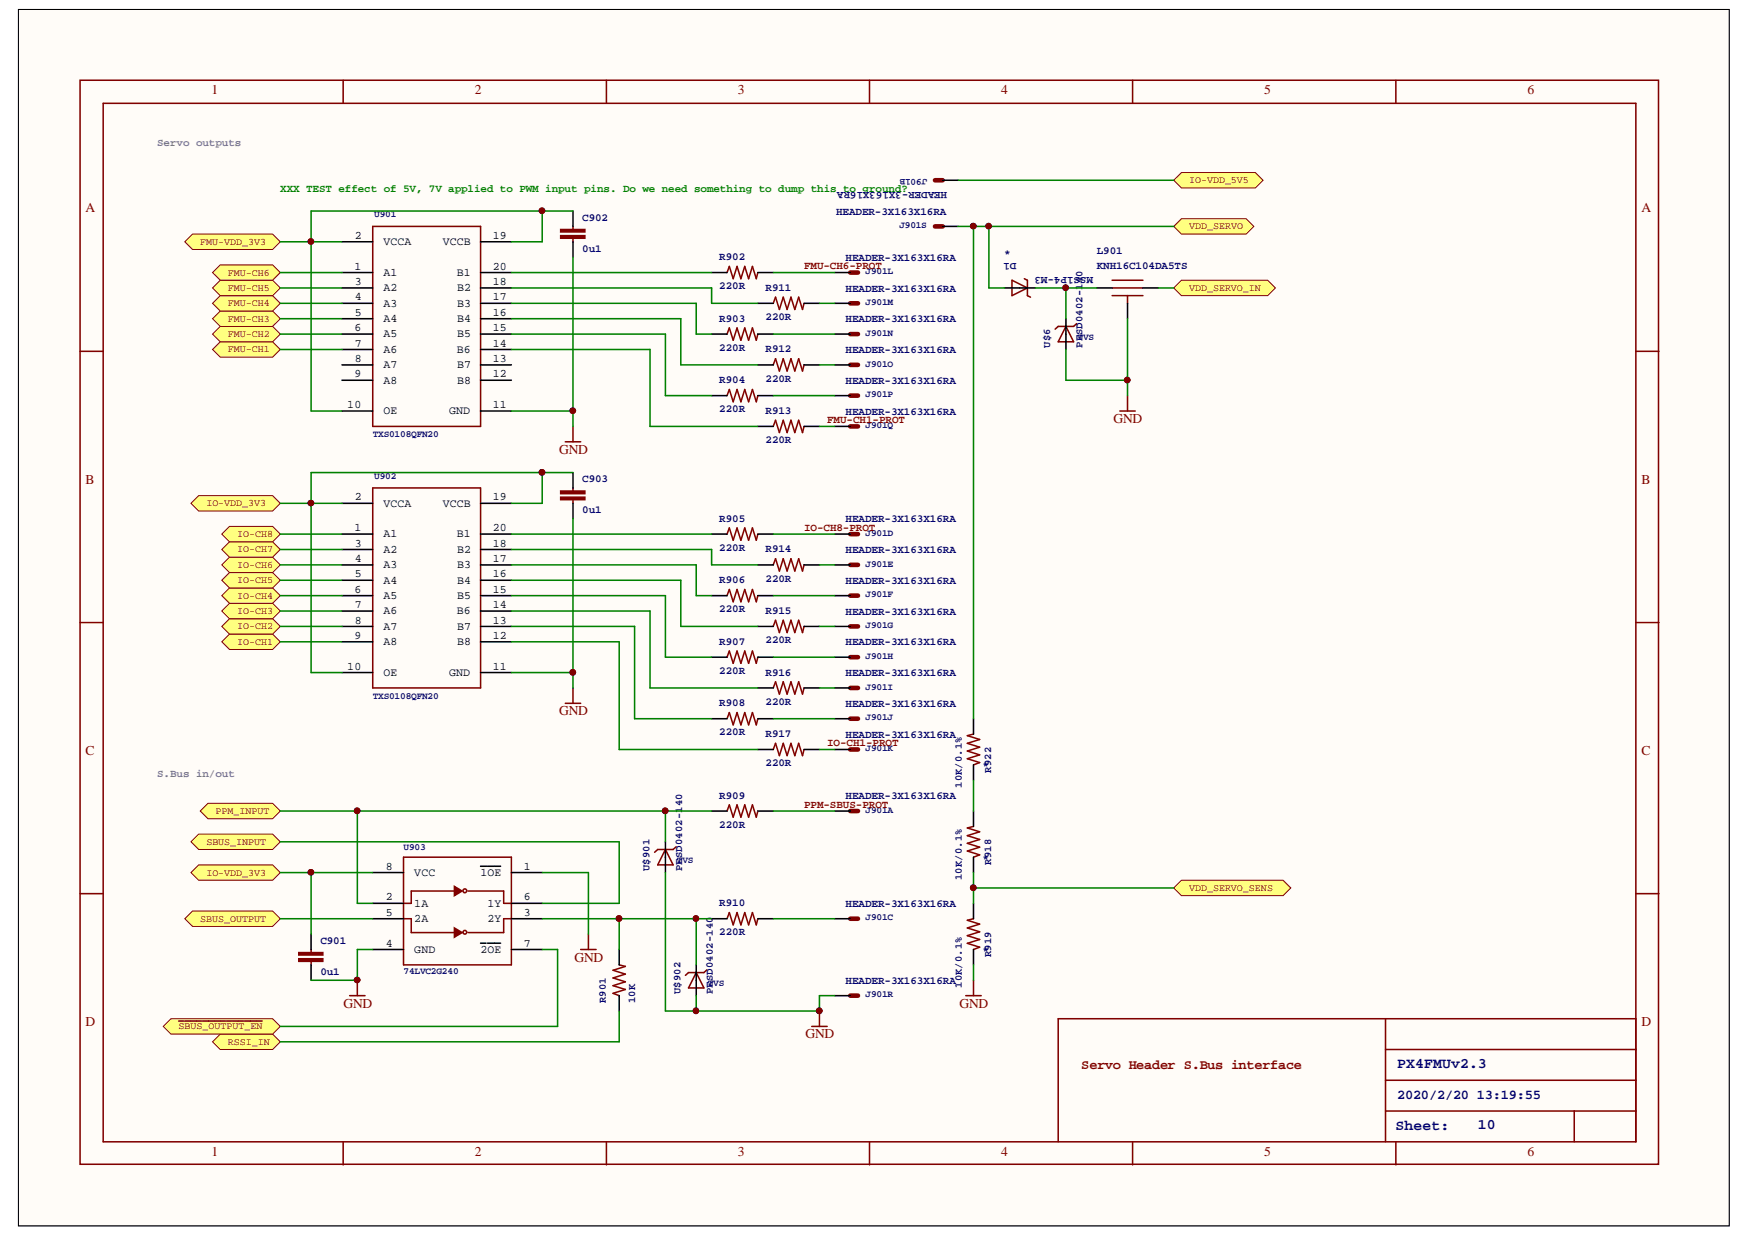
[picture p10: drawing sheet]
<svg xmlns="http://www.w3.org/2000/svg" width="297mm" height="210mm" viewBox="0 0 297 210" stroke-linecap="round" stroke-linejoin="round" font-family="sans-serif">
<defs><g id="words">
<g font-size="2.5" fill="#000080">
<text x="237" y="181.2">PX4FMUv2.3</text>
<text x="236.7" y="191.8">Sheet:</text>
<text x="250.7" y="191.7">10</text>
</g>
<g font-size="2.3" fill="#800000">
<text x="35.9" y="16">1</text>
<text x="80.5" y="16">2</text>
<text x="125.2" y="16">3</text>
<text x="169.8" y="16">4</text>
<text x="214.5" y="16">5</text>
<text x="259.1" y="16">6</text>
<text x="14.5" y="36.1">A</text>
<text x="278.4" y="36.1">A</text>
<text x="188.9" y="71.8">GND</text>
<text x="94.8" y="77">GND</text>
<text x="14.5" y="82.1">B</text>
<text x="278.4" y="82.1">B</text>
<text x="94.8" y="121.4">GND</text>
<text x="14.5" y="128.1">C</text>
<text x="278.4" y="128.1">C</text>
<text x="97.5" y="163.2">GND</text>
<text x="58.3" y="171">GND</text>
<text x="162.8" y="171">GND</text>
<text x="14.5" y="174.1">D</text>
<text x="136.7" y="176.2">GND</text>
<text x="278.4" y="174.1">D</text>
<text x="183.4" y="181.3">Servo Header S.Bus interface</text>
<text x="35.9" y="196.2">1</text>
<text x="80.5" y="196.2">2</text>
<text x="125.2" y="196.2">3</text>
<text x="169.8" y="196.2">4</text>
<text x="214.5" y="196.2">5</text>
<text x="259.1" y="196.2">6</text>
</g>
<g font-size="2.3" fill="#000080">
<text x="237" y="186.5">2020/2/20</text>
<text x="250.6" y="186.5">13:19:55</text>
</g>
<g font-size="2">
<text x="60.2" y="40.5">2</text>
<text x="65.1" y="41.6">VCCA</text>
<text x="75.1" y="41.6">VCCB</text>
<text x="83.6" y="40.5">19</text>
<text x="60.1" y="45.8">1</text>
<text x="65.1" y="46.8">A1</text>
<text x="77.5" y="46.8">B1</text>
<text x="83.6" y="45.8">20</text>
<text x="60.2" y="48.4">3</text>
<text x="60.2" y="51">4</text>
<text x="60.2" y="53.6">5</text>
<text x="65.1" y="49.4">A2</text>
<text x="65.1" y="52">A3</text>
<text x="77.6" y="49.4">B2</text>
<text x="77.6" y="52">B3</text>
<text x="83.6" y="48.4">18</text>
<text x="83.6" y="51">17</text>
<text x="83.6" y="53.6">16</text>
<text x="60.1" y="56.2">6</text>
<text x="60.2" y="58.8">7</text>
<text x="65.1" y="54.6">A4</text>
<text x="65.1" y="57.3">A5</text>
<text x="65.1" y="59.9">A6</text>
<text x="77.5" y="59.9">B6</text>
<text x="77.6" y="54.6">B4</text>
<text x="77.6" y="57.3">B5</text>
<text x="83.6" y="56.2">15</text>
<text x="83.6" y="58.8">14</text>
<text x="60.1" y="64">9</text>
<text x="60.2" y="61.4">8</text>
<text x="65.1" y="62.5">A7</text>
<text x="65.1" y="65.1">A8</text>
<text x="77.6" y="62.5">B7</text>
<text x="77.6" y="65.1">B8</text>
<text x="83.6" y="61.4">13</text>
<text x="83.6" y="64">12</text>
<text x="58.9" y="69.3">10</text>
<text x="65.1" y="70.3">OE</text>
<text x="76.2" y="70.3">GND</text>
<text x="83.6" y="69.3">11</text>
<text x="60.2" y="84.9">2</text>
<text x="65.1" y="86">VCCA</text>
<text x="75.1" y="86">VCCB</text>
<text x="83.6" y="84.9">19</text>
<text x="60.1" y="90.1">1</text>
<text x="60.2" y="92.8">3</text>
<text x="60.2" y="95.4">4</text>
<text x="65.1" y="91.2">A1</text>
<text x="65.1" y="93.8">A2</text>
<text x="77.5" y="91.2">B1</text>
<text x="77.6" y="93.8">B2</text>
<text x="83.6" y="90.1">20</text>
<text x="83.6" y="92.8">18</text>
<text x="83.6" y="95.4">17</text>
<text x="60.1" y="100.6">6</text>
<text x="60.2" y="98">5</text>
<text x="65.1" y="96.4">A3</text>
<text x="65.1" y="99">A4</text>
<text x="65.1" y="101.6">A5</text>
<text x="77.6" y="96.4">B3</text>
<text x="77.6" y="99">B4</text>
<text x="77.6" y="101.6">B5</text>
<text x="83.6" y="98">16</text>
<text x="83.6" y="100.6">15</text>
<text x="60.2" y="103.2">7</text>
<text x="60.2" y="105.8">8</text>
<text x="65.1" y="104.2">A6</text>
<text x="65.1" y="106.9">A7</text>
<text x="77.5" y="104.2">B6</text>
<text x="77.6" y="106.9">B7</text>
<text x="83.6" y="103.2">14</text>
<text x="83.6" y="105.8">13</text>
<text x="58.9" y="113.6">10</text>
<text x="60.1" y="108.4">9</text>
<text x="65.1" y="109.5">A8</text>
<text x="77.6" y="109.5">B8</text>
<text x="83.6" y="113.6">11</text>
<text x="83.6" y="108.4">12</text>
<text x="65.1" y="114.7">OE</text>
<text x="76.2" y="114.7">GND</text>
<text x="65.4" y="147.6">8</text>
<text x="70.3" y="148.6">VCC</text>
<text x="81.5" y="148.6">1OE</text>
<text x="88.8" y="147.6">1</text>
<text x="65.4" y="152.8">2</text>
<text x="65.4" y="155.4">5</text>
<text x="70.3" y="153.8">1A</text>
<text x="82.7" y="153.8">1Y</text>
<text x="88.8" y="152.8">6</text>
<text x="88.8" y="155.4">3</text>
<text x="65.4" y="160.6">4</text>
<text x="70.3" y="161.7">GND</text>
<text x="70.3" y="156.5">2A</text>
<text x="81.5" y="161.7">2OE</text>
<text x="82.7" y="156.5">2Y</text>
<text x="88.8" y="160.6">7</text>
</g>
<g font-size="1.9" fill="#808080">
<text x="26.6" y="24.8">Servo outputs</text>
<text x="26.6" y="131.8">S.Bus in/out</text>
</g>
<text font-size="1.9" fill="#008000" x="47.6" y="32.6">XXX TEST effect of 5V, 7V applied to PWM input pins. Do we need something to dump this to ground?</text>
<g font-size="1.9" fill="#000080">
<text x="160.7" y="32.6" transform="rotate(-180 160.7 32.6)">HEADER-3X163X16RA</text>
<text x="98.8" y="37.5">C902</text>
<text x="141.8" y="36.4">HEADER-3X163X16RA</text>
<text x="98.8" y="42.7">0u1</text>
<text x="122" y="44.1">R902</text>
<text x="143.5" y="44.2">HEADER-3X163X16RA</text>
<text x="170.4" y="43.6">*</text>
<text x="172.4" y="44.7" transform="rotate(-180 172.4 44.7)">D1</text>
<text x="185.4" y="47.1" transform="rotate(-180 185.4 47.1)">MSS1P4-M3</text>
<text x="186" y="43.1">L901</text>
<text x="186" y="45.7">KNH16C104DA5TS</text>
<text x="122" y="49.1">220R</text>
<text x="129.9" y="49.4">R911</text>
<text x="143.5" y="49.5">HEADER-3X163X16RA</text>
<text x="122" y="54.6">R903</text>
<text x="122" y="59.5">220R</text>
<text x="129.9" y="54.3">220R</text>
<text x="129.9" y="59.8">R912</text>
<text x="143.5" y="54.7">HEADER-3X163X16RA</text>
<text x="143.5" y="59.9">HEADER-3X163X16RA</text>
<text x="122" y="65">R904</text>
<text x="129.9" y="64.7">220R</text>
<text x="143.5" y="65.1">HEADER-3X163X16RA</text>
<text x="122" y="70">220R</text>
<text x="129.9" y="70.2">R913</text>
<text x="143.5" y="70.3">HEADER-3X163X16RA</text>
<text x="129.9" y="75.2">220R</text>
<text x="98.8" y="81.8">C903</text>
<text x="98.8" y="87.1">0u1</text>
<text x="122" y="88.5">R905</text>
<text x="143.5" y="88.6">HEADER-3X163X16RA</text>
<text x="122" y="93.5">220R</text>
<text x="129.9" y="93.7">R914</text>
<text x="143.5" y="93.8">HEADER-3X163X16RA</text>
<text x="122" y="99">R906</text>
<text x="129.9" y="98.7">220R</text>
<text x="143.5" y="99.1">HEADER-3X163X16RA</text>
<text x="122" y="103.9">220R</text>
<text x="129.9" y="104.2">R915</text>
<text x="143.5" y="104.3">HEADER-3X163X16RA</text>
<text x="122" y="109.4">R907</text>
<text x="129.9" y="109.1">220R</text>
<text x="143.5" y="109.5">HEADER-3X163X16RA</text>
<text x="122" y="114.3">220R</text>
<text x="122" y="119.8">R908</text>
<text x="129.9" y="114.6">R916</text>
<text x="129.9" y="119.6">220R</text>
<text x="143.5" y="114.7">HEADER-3X163X16RA</text>
<text x="143.5" y="120">HEADER-3X163X16RA</text>
<text x="122" y="124.8">220R</text>
<text x="129.9" y="125.1">R917</text>
<text x="143.5" y="125.2">HEADER-3X163X16RA</text>
<text x="129.9" y="130">220R</text>
<text x="166.7" y="130.5">*</text>
<text x="122" y="135.5">R909</text>
<text x="143.5" y="135.6">HEADER-3X163X16RA</text>
<text x="122" y="140.4">220R</text>
<text x="166.7" y="146.2">*</text>
<text x="122" y="153.8">R910</text>
<text x="143.5" y="153.9">HEADER-3X163X16RA</text>
<text x="54.3" y="160.2">C901</text>
<text x="122" y="158.7">220R</text>
<text x="166.7" y="161.9">*</text>
<text x="54.3" y="165.4">0u1</text>
<text x="143.5" y="166.9">HEADER-3X163X16RA</text>
</g>
<g font-size="1.9" fill="#800000">
<text x="136.4" y="45.7">FMU-CH6-PROT</text>
<text x="140.3" y="71.8">FMU-CH1-PROT</text>
<text x="136.4" y="90.1">IO-CH8-PROT</text>
<text x="140.3" y="126.6">IO-CH1-PROT</text>
<text x="136.4" y="137.1">PPM-SBUS-PROT</text>
</g>
<g font-size="1.8" fill="#000080">
<text x="178.1" y="59" transform="rotate(-90 178.1 59)">U$6</text>
<text x="183.6" y="59" transform="rotate(-90 183.6 59)">PESD0402-140</text>
<text x="168.1" y="131.1" transform="rotate(-90 168.1 131.1)">R922</text>
<text x="163.2" y="133.7" transform="rotate(-90 163.2 133.7)">10K/0.1%</text>
<text x="110.2" y="147.8" transform="rotate(-90 110.2 147.8)">U$901</text>
<text x="115.7" y="147.8" transform="rotate(-90 115.7 147.8)">PESD0402-140</text>
<text x="163.2" y="149.4" transform="rotate(-90 163.2 149.4)">10K/0.1%</text>
<text x="168.1" y="146.8" transform="rotate(-90 168.1 146.8)">R918</text>
<text x="163.2" y="167.6" transform="rotate(-90 163.2 167.6)">10K/0.1%</text>
<text x="168.1" y="162.4" transform="rotate(-90 168.1 162.4)">R919</text>
<text x="102.8" y="170.3" transform="rotate(-90 102.8 170.3)">R901</text>
<text x="107.7" y="170.3" transform="rotate(-90 107.7 170.3)">10K</text>
<text x="115.4" y="168.7" transform="rotate(-90 115.4 168.7)">U$902</text>
<text x="120.9" y="168.7" transform="rotate(-90 120.9 168.7)">PESD0402-140</text>
</g>
<g font-size="1.7" fill="#800000">
<text x="201.7" y="31.1">IO-VDD_5V5</text>
<text x="34" y="41.5">FMU-VDD_3V3</text>
<text x="201.7" y="38.9">VDD_SERVO</text>
<text x="38.7" y="46.7">FMU-CH6</text>
<text x="38.7" y="52">FMU-CH4</text>
<text x="38.7" y="49.4">FMU-CH5</text>
<text x="201.7" y="49.4">VDD_SERVO_IN</text>
<text x="38.7" y="59.8">FMU-CH1</text>
<text x="38.7" y="57.2">FMU-CH2</text>
<text x="38.7" y="54.6">FMU-CH3</text>
<text x="35" y="85.9">IO-VDD_3V3</text>
<text x="40.2" y="93.7">IO-CH7</text>
<text x="40.2" y="91.1">IO-CH8</text>
<text x="40.2" y="101.6">IO-CH4</text>
<text x="40.2" y="99">IO-CH5</text>
<text x="40.2" y="96.4">IO-CH6</text>
<text x="40.2" y="106.8">IO-CH2</text>
<text x="40.2" y="104.2">IO-CH3</text>
<text x="40.2" y="109.4">IO-CH1</text>
<text x="35" y="143.3">SBUS_INPUT</text>
<text x="36.6" y="138.1">PPM_INPUT</text>
<text x="35" y="148.6">IO-VDD_3V3</text>
<text x="201.7" y="151.2">VDD_SERVO_SENS</text>
<text x="34" y="156.4">SBUS_OUTPUT</text>
<text x="30.3" y="174.7">SBUS_OUTPUT_EN</text>
<text x="38.7" y="177.3">RSSI_IN</text>
</g>
<g font-size="1.6" fill="#000080">
<text x="157.3" y="30.3" transform="rotate(-180 157.3 30.3)">J901B</text>
<text x="63.5" y="36.9">U901</text>
<text x="152.6" y="38.7">J901S</text>
<text x="146.9" y="46.5">J901L</text>
<text x="146.9" y="51.7">J901M</text>
<text x="146.9" y="57">J901N</text>
<text x="182.8" y="57.6">TVS</text>
<text x="146.9" y="62.2">J901O</text>
<text x="146.9" y="67.4">J901P</text>
<text x="63.2" y="74.2">TXS0108QFN20</text>
<text x="146.9" y="72.6">J901Q</text>
<text x="63.5" y="81.2">U902</text>
<text x="146.9" y="90.9">J901D</text>
<text x="146.9" y="96.1">J901E</text>
<text x="146.9" y="101.4">J901F</text>
<text x="146.9" y="106.6">J901G</text>
<text x="146.9" y="111.8">J901H</text>
<text x="63.2" y="118.6">TXS0108QFN20</text>
<text x="146.9" y="117">J901I</text>
<text x="146.9" y="122.2">J901J</text>
<text x="146.9" y="127.5">J901K</text>
<text x="146.9" y="137.9">J901A</text>
<text x="68.5" y="144.2">U903</text>
<text x="114.8" y="146.4">TVS</text>
<text x="146.9" y="156.2">J901C</text>
<text x="68.5" y="165.3">74LVC2G240</text>
<text x="120.1" y="167.3">TVS</text>
<text x="146.9" y="169.2">J901R</text>
</g>
</g></defs>
<path d="M3.1 1.6h290.2v206.4h-290.2z" fill="#fffcf8" stroke="#000" stroke-width=".17"/>
<g fill="#000080" stroke="#000080" stroke-width=".17">
<circle cx="52.7" cy="148" r=".48"/>
<circle cx="52.7" cy="85.4" r=".48"/>
<circle cx="52.7" cy="41" r=".48"/>
<circle cx="60.6" cy="166.3" r=".48"/>
<circle cx="60.6" cy="137.6" r=".48"/>
<circle cx="91.9" cy="80.1" r=".48"/>
<circle cx="91.9" cy="35.8" r=".48"/>
<circle cx="97.2" cy="114.1" r=".48"/>
<circle cx="97.2" cy="69.7" r=".48"/>
<circle cx="105" cy="155.9" r=".48"/>
<circle cx="112.8" cy="137.6" r=".48"/>
<circle cx="118" cy="171.5" r=".48"/>
<circle cx="118" cy="155.9" r=".48"/>
<circle cx="139" cy="171.5" r=".48"/>
<circle cx="165.1" cy="150.6" r=".48"/>
<circle cx="165.1" cy="38.4" r=".48"/>
<circle cx="167.7" cy="38.4" r=".47"/>
<circle cx="180.8" cy="48.8" r=".48"/>
<circle cx="191.2" cy="64.5" r=".48"/>
</g>
<path d="M63.2 38.4h18.3v34h-18.3zM97.2 38.4v.5M97.2 40.5v.5M63.2 82.8h18.3v33.9h-18.3zM97.2 82.8v.5M97.2 84.9v.5M68.5 145.5h18.2v18.2h-18.2zM68.5 155.9h1.3v2.3h7.3M77.1 151.2h-7.3v2.1h-1.3M79.4 151.2h6v2.1h1.3M86.7 155.9h-1.3v2.3h-6" fill="none" stroke="#800000" stroke-width=".26"/>
<g fill="#800000" stroke="#800000" stroke-width=".26">
<path d="M95.1 40h4.1v.4h-4.1z"/>
<path d="M95.1 38.9h4.1v.5h-4.1z"/>
<path d="M95.1 84.4h4.1v.4h-4.1z"/>
<path d="M95.1 83.3h4.1v.5h-4.1z"/>
</g>
<g fill="none" stroke="#000" stroke-width=".26">
<path d="M97.2 35.8v2.6M58 46.2h5.2M58 48.9h5.2M58 41h5.2M58 51.5h5.2M58 54.1h5.2M58 56.7h5.2M58 59.3h5.2M81.5 46.2h5.2M81.5 48.9h5.2M81.5 41h5.2M81.5 51.5h5.2"/>
<path d="M81.5 54.1h5.2M81.5 56.7h5.2M81.5 59.3h5.2M97.2 41v2.6M58 69.7h5.2M58 61.9h5.2M58 64.5h5.2M81.5 69.7h5.2M81.5 61.9h5.2M81.5 64.5h5.2M58 90.6h5.2M58 93.2h5.2"/>
<path d="M58 85.4h5.2M58 95.9h5.2M58 98.5h5.2M81.5 90.6h5.2M81.5 93.2h5.2M81.5 85.4h5.2M81.5 95.9h5.2M81.5 98.5h5.2M97.2 80.2v2.6M97.2 85.4v2.6M58 114.1h5.2M58 101.1h5.2"/>
<path d="M58 103.7h5.2M58 106.3h5.2M58 108.9h5.2M81.5 114.1h5.2M81.5 101.1h5.2M81.5 103.7h5.2M81.5 106.3h5.2M81.5 108.9h5.2"/>
</g>
<path d="M77.1 150.4l1.3 .8-1.3 .8z" fill="#800000"/>
<path d="M77.1 150.4l1.3 .8-1.3 .8z" fill="none" stroke="#800000" stroke-width=".26"/>
<path d="M77.1 157.5l1.3 .7-1.3 .8z" fill="#800000"/>
<g fill="none" stroke="#800000" stroke-width=".26">
<path d="M123.3 46.2l.4-1 .7 2.1 .6-2.1 .7 2.1 .6-2.1 .7 2.1 .6-2.1 .7 2.1 .3-1.1M123.3 56.7l.4-1.1 .7 2.1 .6-2.1 .7 2.1 .6-2.1 .7 2.1 .6-2.1 .7 2.1 .3-1M131.2 51.5l.4-1.1 .6 2.1 .7-2.1 .6 2.1 .7-2.1 .6 2.1 .7-2.1 .6 2.1 .3-1M171.7 47.6l2.6 1.3-2.6 1.3zM173.8 47.3l.5 .3v2.6l.5 .2M180.8 55.4l1.3 2.6h-2.6zM182.7 54.9l-.6 .5h-2.6l-.5 .5M188.7 50.2h5.2M188.7 47.6h5.2M188.7 48.9h5.2M191.3 50.2v1.3M95.9 75h2.6"/>
<path d="M97.2 72.4v2.6M123.3 67.1l.4-1 .7 2.1 .6-2.1 .7 2.1 .6-2.1 .7 2.1 .6-2.1 .7 2.1 .3-1.1M131.2 61.9l.4-1 .6 2.1 .7-2.1 .6 2.1 .7-2.1 .6 2.1 .7-2.1 .6 2.1 .3-1.1M131.2 72.4l.4-1.1 .6 2.1 .7-2.1 .6 2.1 .7-2.1 .6 2.1 .7-2.1 .6 2.1 .3-1M190 69.7h2.6M191.3 67.1v2.6M123.3 90.6l.4-1 .7 2.1 .6-2.1 .7 2.1 .6-2.1 .7 2.1 .6-2.1 .7 2.1 .3-1.1M131.2 95.9l.4-1.1 .6 2.1 .7-2.1 .6 2.1 .7-2.1 .6 2.1 .7-2.1 .6 2.1 .3-1M95.9 119.3h2.6M97.2 116.7v2.6M123.3 101.1l.4-1.1 .7 2.1 .6-2.1 .7 2.1 .6-2.1 .7 2.1 .6-2.1 .7 2.1 .3-1M123.3 111.5l.4-1 .7 2.1 .6-2.1 .7 2.1 .6-2.1 .7 2.1 .6-2.1 .7 2.1 .3-1.1"/>
<path d="M131.2 106.3l.4-1.1 .6 2.1 .7-2.1 .6 2.1 .7-2.1 .6 2.1 .7-2.1 .6 2.1 .3-1M131.2 116.7l.4-1 .6 2.1 .7-2.1 .6 2.1 .7-2.1 .6 2.1 .7-2.1 .6 2.1 .3-1.1M123.3 137.6l.4-1 .7 2.1 .6-2.1 .7 2.1 .6-2.1 .7 2.1 .6-2.1 .7 2.1 .3-1.1M123.3 122l.4-1.1 .7 2.1 .6-2.1 .7 2.1 .6-2.1 .7 2.1 .6-2.1 .7 2.1 .3-1M131.2 127.2l.4-1.1 .6 2.1 .7-2.1 .6 2.1 .7-2.1 .6 2.1 .7-2.1 .6 2.1 .3-1M165.1 124.6l-1 .2 2.1 .7-2.1 .6 2.1 .7-2.1 .6 2.1 .7-2.1 .6 2.1 .7-1.1 .4M77.1 157.5l1.3 .7-1.3 .8zM99.8 158.5v2.6M112.9 144.1l1.3 2.7h-2.6zM114.7 143.7l-.5 .4h-2.6l-.5 .5M123.3 155.9l.4-1 .7 2 .6-2 .7 2 .6-2 .7 2 .6-2 .7 2 .3-1M165.1 140.2l-1 .3 2.1 .6-2.1 .7 2.1 .7-2.1 .6 2.1 .7-2.1 .6 2.1 .7-1.1 .4"/>
<path d="M165.1 155.9l-1 .3 2.1 .6-2.1 .7 2.1 .6-2.1 .7 2.1 .6-2.1 .7 2.1 .6-1.1 .4M52.8 161.1v.5M52.8 163.2v.5M59.3 168.9h2.6M60.6 166.3v2.6M98.5 161.1h2.6M105 163.7l1.1 .3-2.1 .6 2.1 .7-2.1 .6 2.1 .7-2.1 .7 2.1 .6-2.1 .7 1 .3M118.1 165l1.3 2.6h-2.6zM119.9 164.6l-.5 .4h-2.6l-.5 .5M137.7 174.2h2.6M139 171.6v2.6M163.8 168.9h2.6"/>
<path d="M165.1 166.3v2.6"/>
<circle cx="78.9" cy="151.2" r=".32"/>
<circle cx="78.9" cy="158.2" r=".31"/>
</g>
<g fill="none" stroke="#000" stroke-width=".26">
<path d="M159.9 38.4h2.6M159.9 30.6h2.6M120.7 46.2h2.6M120.7 56.7h2.6M128.6 46.2h2.6M128.6 51.5h2.6M128.6 56.7h2.6M136.4 51.5h2.6M141.6 46.2h2.6M141.6 51.5h2.6M141.6 56.7h2.6M170.4 48.9h5.2"/>
<path d="M180.8 54.1v5.2M186 48.9h2.7M191.3 51.5v2.6M193.9 48.9h2.6M120.7 67.1h2.6M128.6 61.9h2.6M128.6 67.1h2.6M128.6 72.4h2.6M136.4 61.9h2.6M136.4 72.4h2.6M141.6 61.9h2.6M141.6 67.1h2.6"/>
<path d="M141.6 72.4h2.6M120.7 90.6h2.6M128.6 90.6h2.6M128.6 95.9h2.6M136.4 95.9h2.6M141.6 90.6h2.6M141.6 95.9h2.6M120.7 101.1h2.6M120.7 111.5h2.6M128.6 101.1h2.6M128.6 106.3h2.6M128.6 111.5h2.6"/>
<path d="M128.6 116.7h2.6M136.4 106.3h2.6M136.4 116.7h2.6M141.6 101.1h2.6M141.6 106.3h2.6M141.6 111.5h2.6M141.6 116.7h2.6M120.7 122h2.6M120.7 137.6h2.6M128.6 122h2.6M128.6 127.2h2.6M128.6 137.6h2.6"/>
<path d="M136.4 127.2h2.6M141.6 122h2.6M141.6 127.2h2.6M141.6 137.6h2.6M165.1 122v2.6M165.1 129.8v2.6M165.1 137.6v2.6M52.8 158.5v2.6M63.2 148.1h5.3M63.2 153.3h5.3M63.2 155.9h5.3M81.5 147h1"/>
<path d="M82.7 147h1.1M83.9 147h1M86.7 148.1h5.3M86.7 153.3h5.3M86.7 155.9h5.3M112.9 142.8v5.3M120.7 155.9h2.6M128.6 155.9h2.6M141.6 155.9h2.6M165.1 145.5v2.6M165.1 153.3v2.6M52.8 163.7v2.6"/>
<path d="M63.2 161.1h5.3M81.5 160h1M82.7 160h1.1M83.9 160h1M86.7 161.1h5.3M105 161.1v2.6M105 168.9v2.7M118.1 163.7v5.2M141.6 168.9h2.6M165.1 161.1v2.6"/>
</g>
<g fill="#800000" stroke="#800000" stroke-width=".26">
<path d="M50.7 162.7h4.1v.4h-4.1z"/>
<path d="M50.7 161.6h4.1v.5h-4.1z"/>
</g>
<g fill="none" stroke="#800000" stroke-width=".78">
<path d="M158.6 38.4h1.3M158.6 30.6h1.3M144.2 46.2h1.3M144.2 51.5h1.3M144.2 56.7h1.3M144.2 61.9h1.3M144.2 67.1h1.3M144.2 72.4h1.3M144.2 90.6h1.3M144.2 95.9h1.3M144.2 101.1h1.3M144.2 106.3h1.3"/>
<path d="M144.2 111.5h1.3M144.2 116.7h1.3M144.2 137.6h1.3M144.2 122h1.3M144.2 127.2h1.3M144.2 155.9h1.3M144.2 168.9h1.3"/>
</g>
<path d="M97.2 43.6v28.8M180.8 59.3v5.2h10.5M191.3 54.1v13M86.7 69.7h10.5M97.2 88v28.7M86.7 114.1h10.5M92 148.1h7.8v10.4M112.9 148.1v23.5h26.1v-2.7h2.6M63.2 161.1h-2.6v5.2h-7.8M118.1 168.9v2.7M165.1 163.7v2.6" fill="none" stroke="#008000" stroke-width=".26"/>
<g fill="#800000" stroke="#800000" stroke-width=".17">
<circle cx="60.6" cy="166.3" r=".48"/>
<circle cx="97.2" cy="114.1" r=".48"/>
<circle cx="97.2" cy="69.7" r=".48"/>
<circle cx="118" cy="171.5" r=".48"/>
<circle cx="139" cy="171.5" r=".48"/>
<circle cx="191.2" cy="64.5" r=".48"/>
</g>
<path d="M31.4 41l1.3-1.3h13.5l1.4 1.3-1.4 1.3h-13.5z" fill-rule="evenodd" fill="#ffff80" stroke="#800000" stroke-width=".17"/>
<path d="M92 35.8v5.2h-5.3M97.2 35.8h-44.4v33.9h5.2M47.6 41h10.4" fill="none" stroke="#008000" stroke-width=".26"/>
<g fill="#800000" stroke="#800000" stroke-width=".17">
<circle cx="52.7" cy="41" r=".48"/>
<circle cx="91.9" cy="35.8" r=".48"/>
</g>
<path d="M37.6 108.9l1.3-1.3h7.3l1.4 1.3-1.4 1.3h-7.3z" fill-rule="evenodd" fill="#ffff80" stroke="#800000" stroke-width=".17"/>
<path d="M47.6 108.9h10.4" fill="none" stroke="#008000" stroke-width=".26"/>
<path d="M37.6 106.3l1.3-1.3h7.3l1.4 1.3-1.4 1.3h-7.3z" fill-rule="evenodd" fill="#ffff80" stroke="#800000" stroke-width=".17"/>
<path d="M47.6 106.3h10.4" fill="none" stroke="#008000" stroke-width=".26"/>
<path d="M37.6 103.7l1.3-1.3h7.3l1.4 1.3-1.4 1.3h-7.3z" fill-rule="evenodd" fill="#ffff80" stroke="#800000" stroke-width=".17"/>
<path d="M47.6 103.7h10.4" fill="none" stroke="#008000" stroke-width=".26"/>
<path d="M37.6 101.1l1.3-1.3h7.3l1.4 1.3-1.4 1.3h-7.3z" fill-rule="evenodd" fill="#ffff80" stroke="#800000" stroke-width=".17"/>
<path d="M47.6 101.1h10.4" fill="none" stroke="#008000" stroke-width=".26"/>
<path d="M36.1 59.3l1.3-1.3h8.8l1.4 1.3-1.4 1.3h-8.8z" fill-rule="evenodd" fill="#ffff80" stroke="#800000" stroke-width=".17"/>
<path d="M47.6 59.3h10.4" fill="none" stroke="#008000" stroke-width=".26"/>
<path d="M36.1 56.7l1.3-1.3h8.8l1.4 1.3-1.4 1.3h-8.8z" fill-rule="evenodd" fill="#ffff80" stroke="#800000" stroke-width=".17"/>
<path d="M47.6 56.7h10.4" fill="none" stroke="#008000" stroke-width=".26"/>
<path d="M36.1 54.1l1.3-1.3h8.8l1.4 1.3-1.4 1.3h-8.8z" fill-rule="evenodd" fill="#ffff80" stroke="#800000" stroke-width=".17"/>
<path d="M47.6 54.1h10.4" fill="none" stroke="#008000" stroke-width=".26"/>
<path d="M34 137.6l1.3-1.3h10.9l1.4 1.3-1.4 1.3h-10.9z" fill-rule="evenodd" fill="#ffff80" stroke="#800000" stroke-width=".17"/>
<path d="M47.6 137.6h73.1M60.6 137.6v15.7h2.6M112.9 137.6v5.2" fill="none" stroke="#008000" stroke-width=".26"/>
<g fill="#800000" stroke="#800000" stroke-width=".17">
<circle cx="60.6" cy="137.6" r=".48"/>
<circle cx="112.8" cy="137.6" r=".48"/>
</g>
<path d="M32.4 142.8l1.3-1.3h12.5l1.4 1.3-1.4 1.3h-12.5z" fill-rule="evenodd" fill="#ffff80" stroke="#800000" stroke-width=".17"/>
<path d="M47.6 142.8h57.4v10.5h-13" fill="none" stroke="#008000" stroke-width=".26"/>
<path d="M31.4 155.9l1.3-1.3h13.5l1.4 1.3-1.4 1.3h-13.5z" fill-rule="evenodd" fill="#ffff80" stroke="#800000" stroke-width=".17"/>
<path d="M47.6 155.9h15.6M92 155.9h28.7M105 155.9v5.2M118.1 155.9v7.8" fill="none" stroke="#008000" stroke-width=".26"/>
<g fill="#800000" stroke="#800000" stroke-width=".17">
<circle cx="105" cy="155.9" r=".48"/>
<circle cx="118" cy="155.9" r=".48"/>
</g>
<path d="M32.4 85.4l1.3-1.3h12.5l1.4 1.3-1.4 1.3h-12.5z" fill-rule="evenodd" fill="#ffff80" stroke="#800000" stroke-width=".17"/>
<path d="M47.6 85.4h10.4M92 80.2v5.2h-5.3M97.2 80.2h-44.4v33.9h5.2" fill="none" stroke="#008000" stroke-width=".26"/>
<g fill="#800000" stroke="#800000" stroke-width=".17">
<circle cx="52.7" cy="85.4" r=".48"/>
<circle cx="91.9" cy="80.1" r=".48"/>
</g>
<path d="M32.4 148.1l1.3-1.3h12.5l1.4 1.3-1.4 1.3h-12.5z" fill-rule="evenodd" fill="#ffff80" stroke="#800000" stroke-width=".17"/>
<path d="M47.6 148.1h15.6M52.8 148.1v10.4" fill="none" stroke="#008000" stroke-width=".26"/>
<circle cx="52.7" cy="148" r=".48" fill="#800000" stroke="#800000" stroke-width=".17"/>
<path d="M36.1 176.8l1.3-1.3h8.8l1.4 1.3-1.4 1.3h-8.8z" fill-rule="evenodd" fill="#ffff80" stroke="#800000" stroke-width=".17"/>
<path d="M105 171.6v5.2h-57.4" fill="none" stroke="#008000" stroke-width=".26"/>
<path d="M27.7 174.2l1.3-1.3h17.2l1.4 1.3-1.4 1.3h-17.2z" fill-rule="evenodd" fill="#ffff80" stroke="#800000" stroke-width=".17"/>
<path d="M30.3 173.3h.8M31.3 173.3h1M32.3 173.3h1M33.3 173.3h.9M34.4 173.3h1.9M36.4 173.3h.9M37.4 173.3h.9M38.4 173.3h.9M39.4 173.3h1M40.4 173.3h.9M41.5 173.3h1.9M43.5 173.3h.9" fill="none" stroke="#800000" stroke-width=".26"/>
<g fill="none" stroke="#008000" stroke-width=".26">
<path d="M86.7 48.9h34v2.6h7.9M86.7 51.5h31.4v5.2h2.6M86.7 54.1h28.8v7.8h13.1M86.7 56.7h26.2v10.4h7.8M86.7 59.3h23.6v13.1h18.3M86.7 46.2h34M131.2 46.2h10.4M131.2 56.7h10.4M139 51.5h2.6M131.2 67.1h10.4M139 61.9h2.6M139 72.4h2.6"/>
<path d="M86.7 90.6h34M86.7 93.2h34v2.7h7.9M86.7 95.9h31.4v5.2h2.6M86.7 98.5h28.8v7.8h13.1M86.7 101.1h26.2v10.4h7.8M86.7 106.3h21v15.7h13M86.7 103.7h23.6v13h18.3M86.7 108.9h18.3v18.3h23.6M92 161.1h2.6v13.1h-47"/>
</g>
<path d="M36.1 51.5l1.3-1.3h8.8l1.4 1.3-1.4 1.3h-8.8z" fill-rule="evenodd" fill="#ffff80" stroke="#800000" stroke-width=".17"/>
<path d="M47.6 51.5h10.4" fill="none" stroke="#008000" stroke-width=".26"/>
<path d="M36.1 48.9l1.3-1.3h8.8l1.4 1.3-1.4 1.3h-8.8z" fill-rule="evenodd" fill="#ffff80" stroke="#800000" stroke-width=".17"/>
<path d="M47.6 48.9h10.4" fill="none" stroke="#008000" stroke-width=".26"/>
<path d="M36.1 46.2l1.3-1.3h8.8l1.4 1.3-1.4 1.4h-8.8z" fill-rule="evenodd" fill="#ffff80" stroke="#800000" stroke-width=".17"/>
<path d="M47.6 46.2h10.4" fill="none" stroke="#008000" stroke-width=".26"/>
<path d="M37.6 98.5l1.3-1.3h7.3l1.4 1.3-1.4 1.3h-7.3z" fill-rule="evenodd" fill="#ffff80" stroke="#800000" stroke-width=".17"/>
<path d="M47.6 98.5h10.4" fill="none" stroke="#008000" stroke-width=".26"/>
<path d="M37.6 95.9l1.3-1.4h7.3l1.4 1.4-1.4 1.3h-7.3z" fill-rule="evenodd" fill="#ffff80" stroke="#800000" stroke-width=".17"/>
<path d="M47.6 95.9h10.4" fill="none" stroke="#008000" stroke-width=".26"/>
<path d="M37.6 93.2l1.3-1.3h7.3l1.4 1.3-1.4 1.3h-7.3z" fill-rule="evenodd" fill="#ffff80" stroke="#800000" stroke-width=".17"/>
<path d="M47.6 93.2h10.4" fill="none" stroke="#008000" stroke-width=".26"/>
<path d="M37.6 90.6l1.3-1.3h7.3l1.4 1.3-1.4 1.3h-7.3z" fill-rule="evenodd" fill="#ffff80" stroke="#800000" stroke-width=".17"/>
<path d="M47.6 90.6h10.4M131.2 90.6h10.4M139 95.9h2.6M131.2 101.1h10.4M131.2 111.5h10.4M139 106.3h2.6M139 116.7h2.6M131.2 122h10.4M131.2 137.6h10.4M139 127.2h2.6M131.2 155.9h10.4" fill="none" stroke="#008000" stroke-width=".26"/>
<path d="M199.1 38.4l1.3-1.3h11l1.3 1.3-1.3 1.3h-11z" fill-rule="evenodd" fill="#ffff80" stroke="#800000" stroke-width=".17"/>
<path d="M162.5 38.4h36.6M165.1 38.4v83.6M167.8 38.4v10.5h2.6M175.6 48.9h10.4M180.8 48.9v5.2" fill="none" stroke="#008000" stroke-width=".26"/>
<g fill="#800000" stroke="#800000" stroke-width=".17">
<circle cx="165.1" cy="38.4" r=".48"/>
<circle cx="167.7" cy="38.4" r=".47"/>
<circle cx="180.8" cy="48.8" r=".48"/>
</g>
<path d="M199.1 150.7l1.3-1.3h17.3l1.3 1.3-1.3 1.3h-17.3z" fill-rule="evenodd" fill="#ffff80" stroke="#800000" stroke-width=".17"/>
<path d="M165.1 132.4v5.2M165.1 148.1v5.2M165.1 150.7h34" fill="none" stroke="#008000" stroke-width=".26"/>
<circle cx="165.1" cy="150.6" r=".48" fill="#800000" stroke="#800000" stroke-width=".17"/>
<path d="M199.1 48.9l1.3-1.3h14.7l1.3 1.3-1.3 1.3h-14.7z" fill-rule="evenodd" fill="#ffff80" stroke="#800000" stroke-width=".17"/>
<path d="M196.5 48.9h2.6" fill="none" stroke="#008000" stroke-width=".26"/>
<path d="M199.1 30.6l1.3-1.3h12.6l1.3 1.3-1.3 1.3h-12.6z" fill-rule="evenodd" fill="#ffff80" stroke="#800000" stroke-width=".17"/>
<path d="M162.5 30.6h36.6" fill="none" stroke="#008000" stroke-width=".26"/>
<g fill="none" stroke="#800000" stroke-width=".26">
<path d="M13.6 13.6h267.7v184h-267.7zM17.5 17.5h260v176.2h-260zM58.2 13.6v3.9M102.9 13.6v3.9M147.5 13.6v3.9M192.1 13.6v3.9M236.8 13.6v3.9M13.6 59.6h3.9M277.5 59.6h3.9M13.6 105.6h3.9M277.5 105.6h3.9M13.6 151.6h3.9"/>
<path d="M277.5 151.6h3.9M235 172.9v20.8M235 178.1h42.5M277.5 172.9h-98v20.8M58.2 193.7v4M102.9 193.7v4M147.5 193.7v4M192.1 193.7v4M235 188.5h42.5M235 183.3h42.5M236.8 193.7v4M267.1 188.5v5.2"/>
</g>
<use href="#words"/>
</svg>
